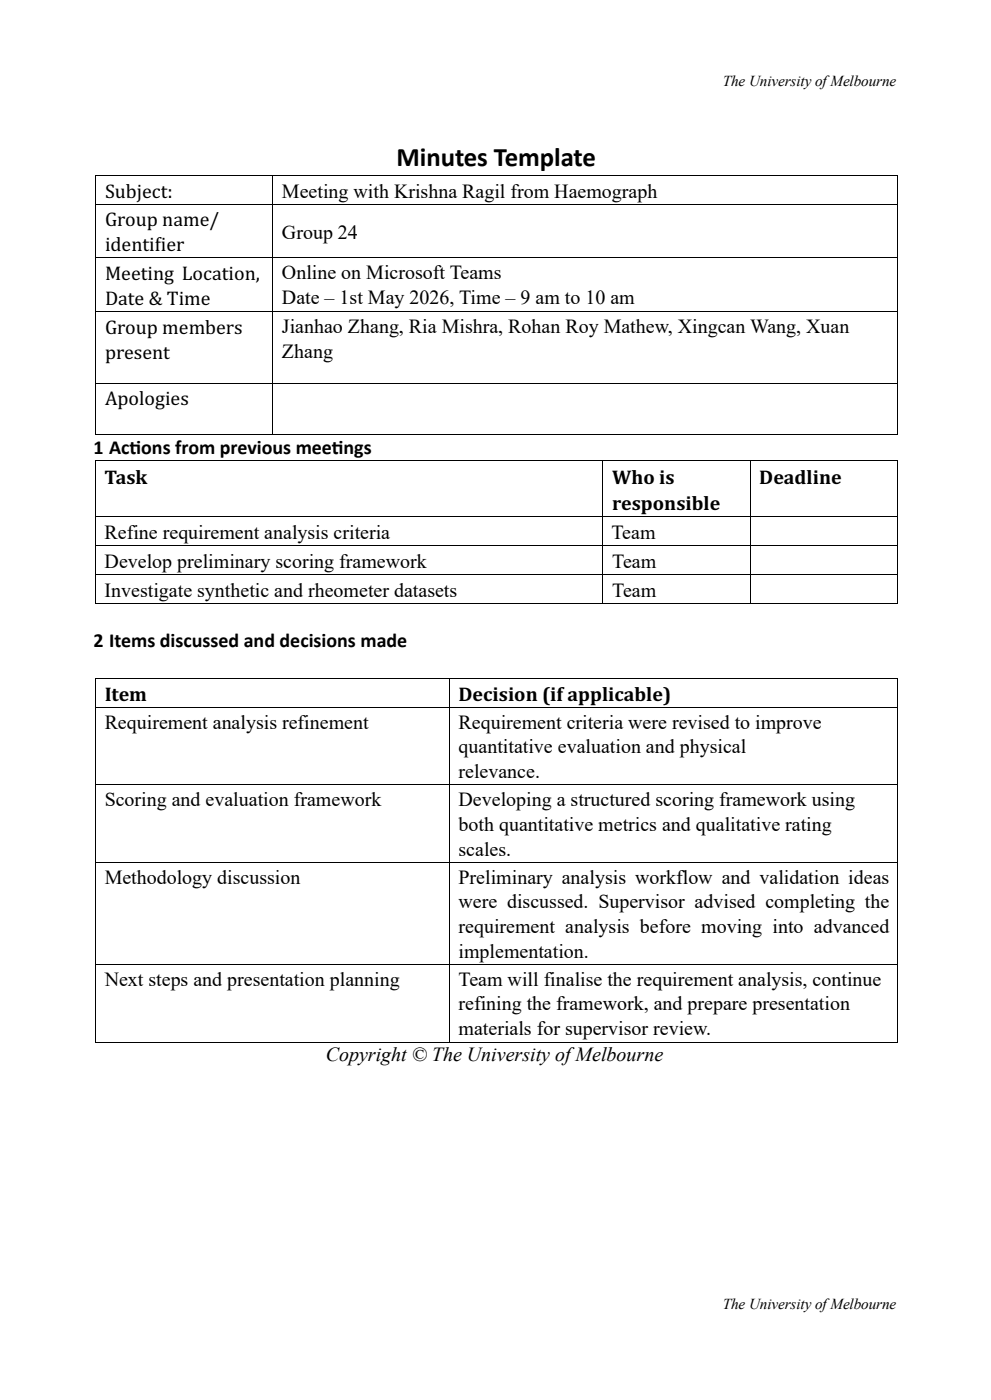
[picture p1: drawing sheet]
<svg xmlns="http://www.w3.org/2000/svg" width="210mm" height="297mm" viewBox="0 0 210 297" stroke-linecap="round" stroke-linejoin="round" font-family="sans-serif">
<defs><g id="words">
<text font-size="5.7" x="84.1" y="35.2">Minutes Template</text>
<g font-size="4.2">
<text x="22.3" y="42">Subject:</text>
<text x="59.8" y="41.9">Meeting with Krishna Ragil from Haemograph</text>
<text x="22.3" y="48">Group name/</text>
<text x="22.3" y="53.3">identi4ier</text>
<text x="59.8" y="50.6">Group 24</text>
<text x="22.3" y="59.4">Meeting Location,</text>
<text x="59.8" y="59.3">Online on Microsoft Teams</text>
<text x="22.3" y="64.8">Date &amp; Time</text>
<text x="59.8" y="64.5">Date – 1st May 2026, Time – 9 am to 10 am</text>
<text x="22.3" y="70.8">Group members</text>
<text x="59.8" y="70.7">Jianhao Zhang, Ria Mishra, Rohan Roy Mathew, Xingcan Wang, Xuan</text>
<text x="22.3" y="76.1">present</text>
<text x="59.8" y="75.9">Zhang</text>
<text x="22.3" y="86">Apologies</text>
<text x="19.8" y="96.3">1 Ac$ons from previous mee$ngs</text>
<text x="22.2" y="102.8">Task</text>
<text x="129.8" y="102.8">Who is</text>
<text x="160.9" y="102.8">Deadline</text>
<text x="129.8" y="108.1">responsible</text>
<text x="22.2" y="114.3">Refine requirement analysis criteria</text>
<text x="129.6" y="114.3">Team</text>
<text x="22.2" y="120.5">Develop preliminary scoring framework</text>
<text x="129.8" y="120.5">Team</text>
<text x="22.2" y="126.7">Investigate synthetic and rheometer datasets</text>
<text x="129.8" y="126.7">Team</text>
<text x="19.8" y="137.3">2 Items discussed and decisions made</text>
<text x="22.2" y="148.7">Item</text>
<text x="97.2" y="148.7">Decision (if applicable)</text>
<text x="22.2" y="154.6">Requirement analysis refinement</text>
<text x="97.2" y="154.6">Requirement criteria were revised to improve</text>
<text x="97.2" y="159.9">quantitative evaluation and physical</text>
<text x="97.2" y="165.1">relevance.</text>
<text x="22.2" y="171">Scoring and evaluation framework</text>
<text x="97.2" y="171">Developing a structured scoring framework using</text>
<text x="97.2" y="176.3">both quantitative metrics and qualitative rating</text>
<text x="97.2" y="181.5">scales.</text>
<text x="22.2" y="187.5">Methodology discussion</text>
<text x="97.2" y="187.5">Preliminary analysis workflow and validation ideas</text>
<text x="97.2" y="192.7">were discussed. Supervisor advised completing the</text>
<text x="97.2" y="198">requirement analysis before moving into advanced</text>
<text x="97.2" y="203.2">implementation.</text>
<text x="22.2" y="209.1">Next steps and presentation planning</text>
<text x="97.2" y="209.1">Team will finalise the requirement analysis, continue</text>
<text x="97.2" y="214.4">refining the framework, and prepare presentation</text>
<text x="97.2" y="219.6">materials for supervisor review.</text>
<text x="69.1" y="225.1">Copyright © The University of Melbourne</text>
</g>
<g font-size="3.2">
<text x="153.2" y="18.3">The University of Melbourne</text>
<text x="153.2" y="277.7">The University of Melbourne</text>
</g>
</g></defs>
<g fill="#000">
<path d="M20.2 37.3h.1v.6h-.1zM20.2 37.3h.1v.1h-.1zM57.7 37.4h.1v.5h-.1zM57.7 37.3h.1v.1h-.1zM190.1 37.3h.1v.6h-.1zM190.1 37.3h.1v.1h-.1zM20.2 43.3h.1v.6h-.1zM20.2 54.6h.1v.7h-.1zM57.7 43.3h.1v.6h-.1zM57.7 54.6h.1v.7h-.1zM190.1 43.3h.1v.6h-.1zM190.1 54.6h.1v.7h-.1z"/>
<path d="M20.2 66h.1v.7h-.1zM57.7 66h.1v.7h-.1zM190.1 66h.1v.7h-.1zM20.2 81.3h.1v.7h-.1zM20.2 92h.1v.2h-.1zM20.2 97.7h.1v.9h-.1zM20.2 97.7h.1v.2h-.1zM57.7 81.3h.1v.7h-.1zM57.7 92h.1v.2h-.1zM127.7 97.9h.1v.7h-.1zM127.7 97.7h.1v.2h-.1zM158.9 97.9h.2v.7h-.2z"/>
<path d="M158.9 97.7h.2v.2h-.2zM190.1 81.3h.1v.7h-.1zM190.1 92h.1v.2h-.1zM190.1 97.7h.1v.9h-.1zM190.1 97.7h.1v.2h-.1zM20.2 109.4h.1v.9h-.1zM20.2 115.6h.1v.9h-.1zM127.7 109.4h.1v.9h-.1zM127.7 115.6h.1v.9h-.1zM158.9 109.4h.2v.9h-.2zM158.9 115.6h.2v.9h-.2zM190.1 109.4h.1v.9h-.1z"/>
<path d="M190.1 115.6h.1v.9h-.1zM20.2 121.8h.1v.9h-.1zM20.2 127.9h.1v.2h-.1zM127.7 121.8h.1v.9h-.1zM127.7 127.9h.1v.2h-.1zM158.9 121.8h.2v.9h-.2zM158.9 127.9h.2v.2h-.2zM190.1 121.8h.1v.9h-.1zM190.1 127.9h.1v.2h-.1zM20.2 143.9h.1v.7h-.1zM20.2 143.9h.1v.2h-.1zM20.2 149.9h.1v.7h-.1z"/>
<path d="M95.2 144.1h.2v.5h-.2zM95.2 143.9h.2v.2h-.2zM95.2 149.9h.2v.7h-.2zM190.2 143.9h.2v.7h-.2zM190.2 143.9h.2v.2h-.2zM190.2 149.9h.2v.7h-.2zM20.2 166.4h.1v.6h-.1zM95.2 166.4h.2v.6h-.2zM190.2 166.4h.2v.6h-.2zM20.2 182.8h.1v.7h-.1zM95.2 182.8h.2v.7h-.2zM190.2 182.8h.2v.7h-.2z"/>
<path d="M20.2 204.5h.1v.6h-.1zM95.2 204.5h.2v.6h-.2zM190.2 204.5h.2v.6h-.2zM20.2 221h.1v.1h-.1zM95.2 221h.2v.1h-.2zM190.2 221h.2v.1h-.2z"/>
</g>
<g fill="none" stroke="#000" stroke-width=".21">
<path d="M20.2 37.9v5.4M20.3 37.3h37.4M57.7 37.9v5.4M57.8 37.3h132.3M190.2 37.9v5.4M20.2 43.9v10.7M20.2 55.3v10.7M20.3 43.3h37.4M20.3 54.7h37.4M57.7 43.9v10.7M57.7 55.3v10.7M57.8 43.3h132.3"/>
<path d="M57.8 54.7h132.3M190.2 43.9v10.7M190.2 55.3v10.7M20.2 66.7v14.6M20.3 66.1h37.4M57.7 66.7v14.6M57.8 66.1h132.3M190.2 66.7v14.6M20.2 82v10M20.2 98.6v10.8M20.3 81.4h37.4M20.3 92.1h37.4"/>
<path d="M20.3 97.8h107.4M57.7 82v10M57.8 81.4h132.3M57.8 92.1h132.3M127.8 98.6v10.8M127.8 97.8h31.1M159 98.6v10.8M159.1 97.8h31M190.2 82v10M190.2 98.6v10.8M20.2 110.3v5.3M20.2 116.5v5.3"/>
<path d="M20.3 109.5h107.4M20.3 115.7h107.4M127.8 110.3v5.3M127.8 116.5v5.3M127.8 109.5h31.1M127.8 115.7h31.1M159 110.3v5.3M159 116.5v5.3M159.1 109.5h31M159.1 115.7h31M190.2 110.3v5.3M190.2 116.5v5.3"/>
<path d="M20.2 122.7v5.2M20.3 121.8h107.4M20.3 128h107.4M127.8 122.7v5.2M127.8 121.8h31.1M127.8 128h31.1M159 122.7v5.2M159.1 121.8h31M159.1 128h31M190.2 122.7v5.2M20.2 144.6v5.3M20.2 150.6v15.8"/>
<path d="M20.3 144h74.9M20.3 150h74.9M95.3 144.6v5.3M95.3 150.6v15.8M95.4 144h94.8M95.4 150h94.8M190.3 144.6v5.3M190.3 150.6v15.8M20.2 167v15.8M20.3 166.5h74.9M95.3 167v15.8M95.4 166.5h94.8"/>
<path d="M190.3 167v15.8M20.2 183.5v21M20.3 182.9h74.9M95.3 183.5v21M95.4 182.9h94.8M190.3 183.5v21M20.2 205.1v15.9M20.3 204.6h74.9M95.3 205.1v15.9M95.4 204.6h94.8M190.3 205.1v15.9M20.3 221.1h74.9"/>
<path d="M95.4 221.1h94.8"/>
</g>
<use href="#words"/>
</svg>
